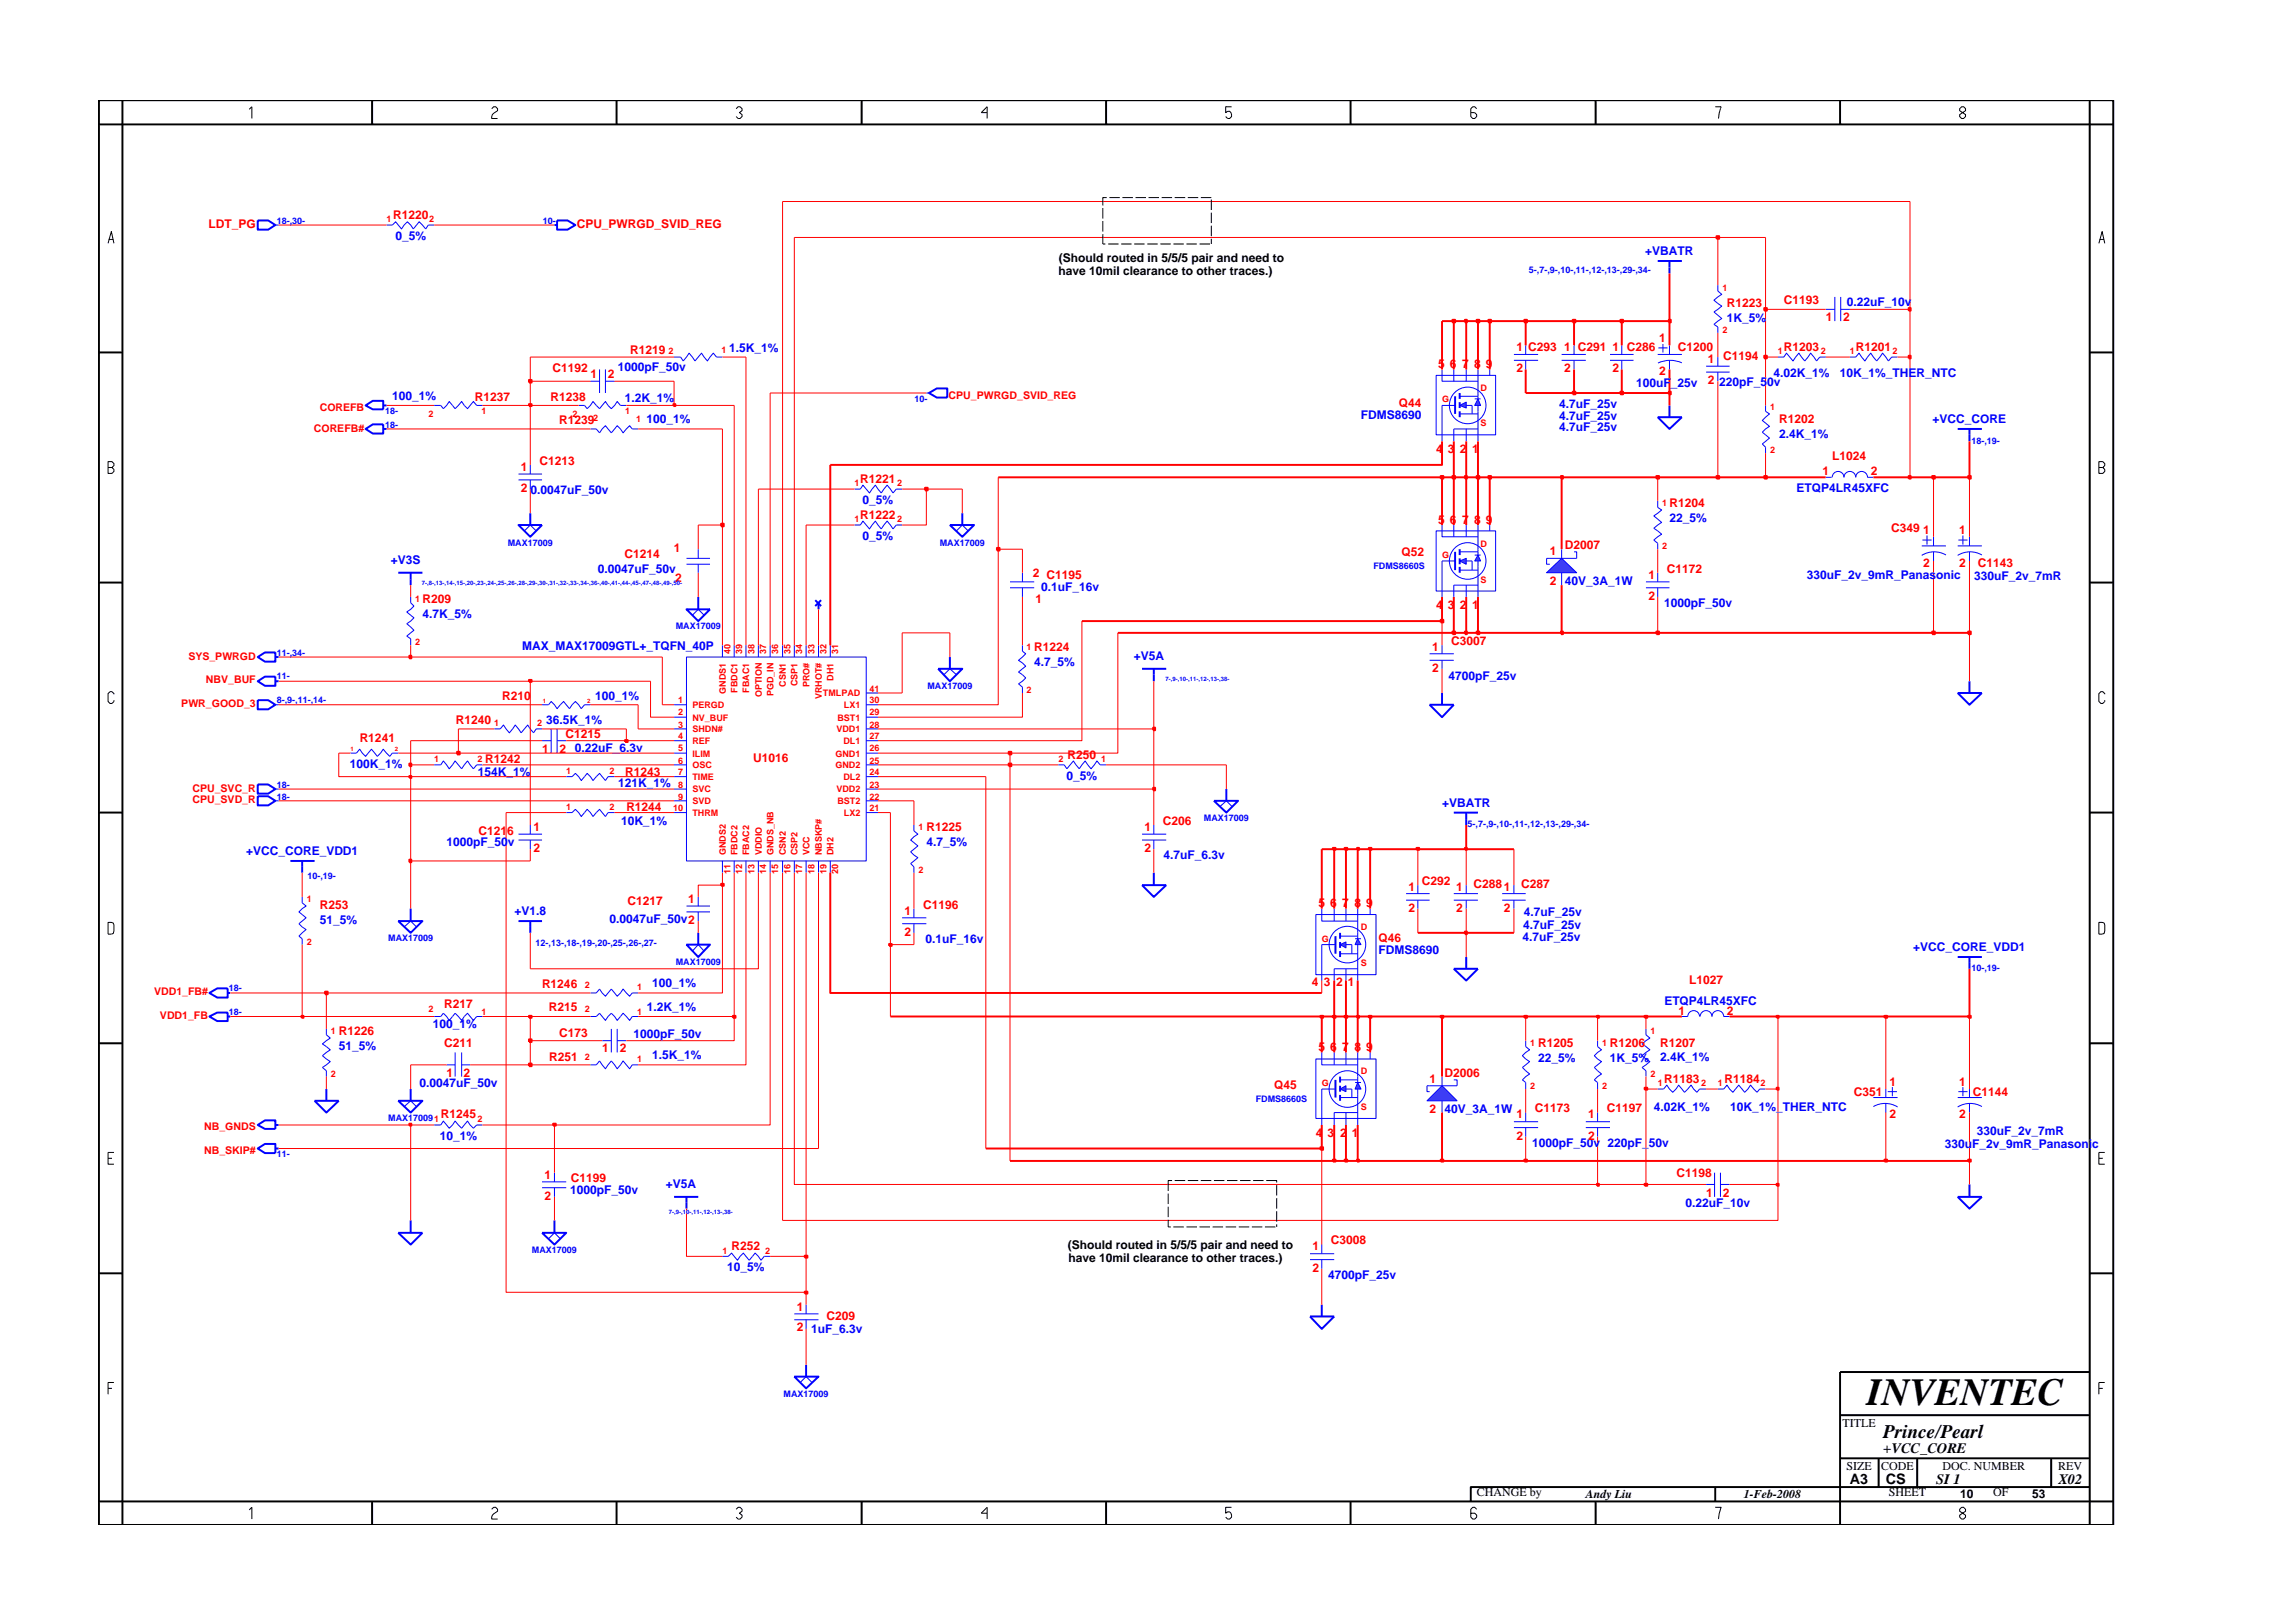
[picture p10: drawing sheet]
<svg xmlns="http://www.w3.org/2000/svg" width="297mm" height="210mm" viewBox="0 0 297 210" stroke-linecap="round" stroke-linejoin="round" font-family="sans-serif">
<defs><g id="words">
<text font-size="5" x="241.8" y="182">INVENTEC</text>
<text font-size="2.5" x="244" y="186.3">Prince/Pearl</text>
<g font-size="1.9">
<text x="244" y="188.2">+VCC_CORE</text>
<text x="239.6" y="192.2">A3</text>
<text x="244.3" y="192.3">CS</text>
<text x="250.8" y="192.2">SI 1</text>
<text x="266.6" y="192.2">X02</text>
</g>
<g font-size="1.6" fill="#f00">
<text x="27" y="29.6">LDT_PG</text>
<text x="50.9" y="28.4">R1220</text>
<text x="74.7" y="29.6">CPU_PWRGD_SVID_REG</text>
<text x="223.7" y="39.7">R1223</text>
<text x="231.1" y="39.4">C1193</text>
<text x="236.5" y="41.6">1</text>
<text x="238.8" y="41.6">2</text>
<text x="81.6" y="45.8">R1219</text>
<text x="186.3" y="47.6">5</text>
<text x="187.8" y="47.6">6</text>
<text x="189.4" y="47.6">7</text>
<text x="191" y="47.6">8</text>
<text x="192.5" y="47.6">9</text>
<text x="196.4" y="45.5">1 C293</text>
<text x="202.6" y="45.5">1 C291</text>
<text x="208.9" y="45.5">1 C286</text>
<text x="214.9" y="44.3">1</text>
<text x="217.4" y="45.5">C1200</text>
<text x="221.2" y="47">1</text>
<text x="223.2" y="46.7">C1194</text>
<text x="231.1" y="45.5">R1203</text>
<text x="240.4" y="45.5">R1201</text>
<text x="61.5" y="52">R1237</text>
<text x="71.3" y="51.9">R1238</text>
<text x="71.6" y="48.2">C1192</text>
<text x="76.5" y="49">1</text>
<text x="78.8" y="49">2</text>
<text x="181.2" y="52.8">Q44</text>
<text x="196.4" y="48.2">2</text>
<text x="202.6" y="48.2">2</text>
<text x="208.9" y="48.2">2</text>
<text x="214.9" y="48.6">2</text>
<text x="221.2" y="49.8">2</text>
<text x="72.4" y="54.9">R1239</text>
<text x="186" y="58.7">4</text>
<text x="187.6" y="58.7">3</text>
<text x="189.1" y="58.7">2</text>
<text x="190.7" y="58.7">1</text>
<text x="230.5" y="54.8">R1202</text>
<text x="237.3" y="59.5">L1024</text>
<text x="67.5" y="61.1">1</text>
<text x="67.5" y="63.8">2</text>
<text x="69.9" y="60.3">C1213</text>
<text x="111.4" y="62.6">R1221</text>
<text x="216.3" y="65.7">R1204</text>
<text x="236.1" y="61.6">1</text>
<text x="242.3" y="61.6">2</text>
<text x="87.3" y="71.5">1</text>
<text x="111.4" y="67.3">R1222</text>
<text x="181.6" y="72">Q52</text>
<text x="186.3" y="67.8">5</text>
<text x="187.8" y="67.8">6</text>
<text x="189.4" y="67.8">7</text>
<text x="191" y="67.8">8</text>
<text x="192.5" y="67.8">9</text>
<text x="200.8" y="71.9">1</text>
<text x="202.7" y="71.1">D2007</text>
<text x="245" y="68.9">C349</text>
<text x="249.1" y="69.2">1</text>
<text x="253.8" y="69.2">1</text>
<text x="80.9" y="72.3">C1214</text>
<text x="87.5" y="75.4">2</text>
<text x="133.8" y="74.7">2 C1195</text>
<text x="200.8" y="75.8">2</text>
<text x="213.5" y="75">1</text>
<text x="213.5" y="77.7">2</text>
<text x="215.9" y="74.3">C1172</text>
<text x="249.1" y="73.4">2</text>
<text x="253.8" y="73.4">2</text>
<text x="256.2" y="73.4">C1143</text>
<text x="54.7" y="78.1">R209</text>
<text x="134.1" y="78.2">1</text>
<text x="186" y="78.9">4</text>
<text x="187.6" y="78.9">3</text>
<text x="188" y="83.6">C3007</text>
<text x="189.1" y="78.9">2</text>
<text x="190.7" y="78.9">1</text>
<text x="134" y="84.4">R1224</text>
<text x="185.5" y="84.4">1</text>
<text x="185.5" y="87">2</text>
<text x="59" y="93.8">R1240</text>
<text x="65.1" y="90.7">R210</text>
<text x="73.3" y="95.6">C1215</text>
<text x="46.6" y="96.1">R1241</text>
<text x="62.8" y="98.8">R1242</text>
<text x="70.2" y="97.6">1</text>
<text x="72.5" y="97.6">2</text>
<text x="81" y="100.5">R1243</text>
<text x="97.6" y="98.7">U1016</text>
<text x="138.3" y="98.3">R250</text>
<text x="69.1" y="107.6">1</text>
<text x="81.1" y="105">R1244</text>
<text x="120" y="107.6">R1225</text>
<text x="148.3" y="107.6">1</text>
<text x="150.7" y="106.9">C206</text>
<text x="62" y="108.1">C1216</text>
<text x="69.1" y="110.3">2</text>
<text x="148.3" y="110.3">2</text>
<text x="41.4" y="117.7">R253</text>
<text x="81.3" y="117.3">C1217</text>
<text x="89.2" y="117">1</text>
<text x="117.2" y="118.5">1</text>
<text x="119.6" y="117.8">C1196</text>
<text x="170.8" y="117.5">5</text>
<text x="172.3" y="117.5">6</text>
<text x="173.8" y="117.5">7</text>
<text x="175.5" y="117.5">8</text>
<text x="177" y="117.5">9</text>
<text x="182.5" y="115.4">1</text>
<text x="182.5" y="118.1">2</text>
<text x="184.2" y="114.7">C292</text>
<text x="188.6" y="115.4">1</text>
<text x="188.6" y="118.1">2</text>
<text x="190.9" y="115.1">C2881</text>
<text x="194.8" y="118.1">2</text>
<text x="197" y="115.1">C287</text>
<text x="117.2" y="121.2">2</text>
<text x="178.6" y="122">Q46</text>
<text x="57.5" y="130.6">R217</text>
<text x="70.2" y="127.9">R1246</text>
<text x="71.1" y="131">R215</text>
<text x="170" y="127.7">4</text>
<text x="171.5" y="127.7">3</text>
<text x="173.1" y="127.7">2</text>
<text x="174.6" y="127.7">1</text>
<text x="217.5" y="131.5">1</text>
<text x="218.8" y="127.5">L1027</text>
<text x="223.7" y="131.5">2</text>
<text x="43.9" y="134.1">R1226</text>
<text x="57.5" y="135.6">C211</text>
<text x="71.2" y="137.4">R251</text>
<text x="72.4" y="134.3">C173</text>
<text x="78" y="136.3">1</text>
<text x="80.3" y="136.3">2</text>
<text x="170.8" y="136.2">5</text>
<text x="172.3" y="136.2">6</text>
<text x="173.8" y="136.2">7</text>
<text x="175.5" y="136.2">8</text>
<text x="177" y="136.2">9</text>
<text x="199.2" y="135.6">R1205</text>
<text x="208.6" y="135.6">R1206</text>
<text x="215.1" y="135.6">R1207</text>
<text x="57.9" y="139.5">1</text>
<text x="60" y="139.5">2</text>
<text x="165" y="141.1">Q45</text>
<text x="185.2" y="140.2">1</text>
<text x="187.1" y="139.5">D2006</text>
<text x="215.6" y="140.2">R1183</text>
<text x="223.4" y="140.2">R1184</text>
<text x="240.2" y="142">C351</text>
<text x="244.8" y="140.7">1</text>
<text x="253.8" y="140.7">1</text>
<text x="255.6" y="142">C1144</text>
<text x="57.1" y="144.9">R1245</text>
<text x="170.5" y="147.3">4</text>
<text x="172" y="147.3">3</text>
<text x="173.6" y="147.3">2</text>
<text x="175.1" y="147.3">1</text>
<text x="185.2" y="144.1">2</text>
<text x="196.4" y="144.9">1</text>
<text x="196.4" y="147.7">2</text>
<text x="198.8" y="144.1">C1173</text>
<text x="205.8" y="144.9">1</text>
<text x="205.8" y="147.7">2</text>
<text x="208.1" y="144.1">C1197</text>
<text x="244.8" y="144.9">2</text>
<text x="253.8" y="144.9">2</text>
<text x="70.5" y="152.7">1</text>
<text x="70.5" y="155.5">2</text>
<text x="73.9" y="153.2">C1199</text>
<text x="217.2" y="152.5">C1198</text>
<text x="221" y="155.1">1</text>
<text x="223.2" y="155.1">2</text>
<text x="94.8" y="162">R252</text>
<text x="170" y="162">1</text>
<text x="172.4" y="161.2">C3008</text>
<text x="170" y="164.8">2</text>
<text x="103.2" y="169.8">1</text>
<text x="103.2" y="172.5">2</text>
<text x="107" y="171">C209</text>
</g>
<g font-size="1.6" fill="#00f">
<text x="51.2" y="31.1">0_5%</text>
<text x="213.1" y="33">+VBATR</text>
<text x="223.7" y="41.7">1K_5%</text>
<text x="239.3" y="39.7">0.22uF_10v</text>
<text x="94.5" y="45.7">1.5K_1%</text>
<text x="50.8" y="51.8">100_1%</text>
<text x="80" y="48.1">1000pF_50v</text>
<text x="80.9" y="52">1.2K_1%</text>
<text x="202" y="52.9">4.7uF_25v</text>
<text x="211.9" y="50.2">100uF_25v</text>
<text x="222.7" y="50">220pF_50v</text>
<text x="229.7" y="48.9">4.02K_1%</text>
<text x="238.3" y="48.9">10K_1%_THER_NTC</text>
<text x="83.8" y="54.8">100_1%</text>
<text x="176.3" y="54.3">FDMS8690</text>
<text x="202" y="54.4">4.7uF_25v</text>
<text x="202" y="55.8">4.7uF_25v</text>
<text x="230.5" y="56.8">2.4K_1%</text>
<text x="250.4" y="54.8">+VCC_CORE</text>
<text x="68.7" y="64">0.0047uF_50v</text>
<text x="111.7" y="65.3">0_5%</text>
<text x="232.7" y="63.8">ETQP4LR45XFC</text>
<text x="111.7" y="70">0_5%</text>
<text x="216.3" y="67.7">22_5%</text>
<text x="50.6" y="73.1">+V3S</text>
<text x="77.4" y="74.3">0.0047uF_50v</text>
<text x="134.9" y="76.6">0.1uF_16v</text>
<text x="202.7" y="75.8">40V_3A_1W</text>
<text x="234.1" y="75">330uF_2v_9mR_Panasonic</text>
<text x="255.7" y="75.1">330uF_2v_7mR</text>
<text x="54.7" y="80">4.7K_5%</text>
<text x="215.6" y="78.7">1000pF_50v</text>
<text x="67.7" y="84.2">MAX_MAX17009GTL+_TQFN_40P</text>
<text x="134" y="86.3">4.7_5%</text>
<text x="146.9" y="85.4">+V5A</text>
<text x="187.6" y="88.1">4700pF_25v</text>
<text x="70.7" y="93.8">36.5K_1%</text>
<text x="77.1" y="90.7">100_1%</text>
<text x="45.3" y="99.5">100K_1%</text>
<text x="61.9" y="100.5">154K_1%</text>
<text x="74.4" y="97.5">0.22uF_6.3v</text>
<text x="80.1" y="102">121K_1%</text>
<text x="138.2" y="101">0_5%</text>
<text x="80.4" y="106.9">10K_1%</text>
<text x="186.8" y="104.5">+VBATR</text>
<text x="31.9" y="110.8">+VCC_CORE_VDD1</text>
<text x="57.9" y="109.6">1000pF_50v</text>
<text x="120" y="109.6">4.7_5%</text>
<text x="150.7" y="111.3">4.7uF_6.3v</text>
<text x="41.4" y="119.7">51_5%</text>
<text x="66.6" y="118.5">+V1.8</text>
<text x="79" y="119.6">0.0047uF_50v2</text>
<text x="197.4" y="118.6">4.7uF_25v</text>
<text x="119.9" y="122.2">0.1uF_16v</text>
<text x="178.6" y="123.6">FDMS8690</text>
<text x="197.2" y="121.9">4.7uF_25v</text>
<text x="197.3" y="120.3">4.7uF_25v</text>
<text x="247.9" y="123.2">+VCC_CORE_VDD1</text>
<text x="83.8" y="131">1.2K_1%</text>
<text x="84.5" y="127.9">100_1%</text>
<text x="215.6" y="130.2">ETQP4LR45XFC</text>
<text x="43.9" y="136">51_5%</text>
<text x="56.1" y="133.2">100_1%</text>
<text x="82.1" y="134.5">1000pF_50v</text>
<text x="84.5" y="137.2">1.5K_1%</text>
<text x="199.2" y="137.5">22_5%</text>
<text x="208.6" y="137.5">1K_5%</text>
<text x="215.1" y="137.4">2.4K_1%</text>
<text x="54.3" y="140.8">0.0047uF_50v</text>
<text x="214.2" y="143.9">4.02K_1%</text>
<text x="224.1" y="143.9">10K_1%_THER_NTC</text>
<text x="57" y="147.7">10_1%</text>
<text x="187.1" y="144.1">40V_3A_1W</text>
<text x="198.5" y="148.6">1000pF_50v</text>
<text x="208.2" y="148.6">220pF_50v</text>
<text x="251.9" y="148.7">330uF_2v_9mR_Panasonic</text>
<text x="256.1" y="147">330uF_2v_7mR</text>
<text x="73.9" y="154.7">1000pF_50v</text>
<text x="86.3" y="153.9">+V5A</text>
<text x="218.3" y="156.4">0.22uF_10v</text>
<text x="94.2" y="164.7">10_5%</text>
<text x="172.1" y="165.7">4700pF_25v</text>
<text x="105.1" y="172.6">1uF_6.3v</text>
</g>
<g font-size="1.6">
<text x="137.1" y="35.7">have 10mil clearance to other traces.)</text>
<text x="137.2" y="34">(Should routed in 5/5/5 pair and need to</text>
<text x="138.3" y="161.8">(Should routed in 5/5/5 pair and need to</text>
<text x="138.4" y="163.5">have 10mil clearance to other traces.)</text>
<text x="238.7" y="184.8">TITLE</text>
<text x="239.2" y="190.4">SIZE</text>
<text x="243.7" y="190.4">CODE</text>
<text x="251.6" y="190.4">DOC. NUMBER</text>
<text x="266.6" y="190.4">REV</text>
<text x="191.3" y="193.9">CHANGE by</text>
<text x="205.4" y="194.1">Andy Liu</text>
<text x="225.9" y="194.1">1-Feb-2008</text>
<text x="244.7" y="193.9">SHEET</text>
<text x="253.9" y="194.1">10</text>
<text x="258.2" y="193.9">OF</text>
<text x="263.3" y="194.1">53</text>
</g>
<g font-size="1.4" fill="#f00">
<text x="41.4" y="53.2">COREFB</text>
<text x="122.9" y="51.7">CPU_PWRGD_SVID_REG</text>
<text x="40.7" y="55.9">COREFB#</text>
<text x="24.4" y="85.5">SYS_PWRGD</text>
<text x="26.7" y="88.5">NBV_BUF</text>
<text x="23.5" y="91.6">PWR_GOOD_3</text>
<text x="24.9" y="102.6">CPU_SVC_R</text>
<text x="24.9" y="104.1">CPU_SVD_R</text>
<text x="20" y="128.9">VDD1_FB#</text>
<text x="20.7" y="132">VDD1_FB</text>
<text x="26.4" y="149.6">NB_SKIP#</text>
<text x="26.5" y="146.4">NB_GNDS</text>
</g>
<g font-size="1.2" fill="#00f">
<text x="35.8" y="29">18-,30-</text>
<text x="70.3" y="29">10-</text>
<text x="198.1" y="35.4">5-,7-,9-,10-,11-,12-,13-,29-,34-</text>
<text x="49.9" y="53.6">18-</text>
<text x="118.5" y="52">10-</text>
<text x="49.9" y="55.4">18-</text>
<text x="255.4" y="57.5">18-,19-</text>
<text x="65.8" y="70.7">MAX17009</text>
<text x="121.7" y="70.7">MAX17009</text>
<text x="177.9" y="73.7">FDMS8660S</text>
<text x="87.5" y="81.5">MAX17009</text>
<text x="35.8" y="88">11-</text>
<text x="35.8" y="84.9">11-,34-</text>
<text x="120.1" y="89.3">MAX17009</text>
<text x="35.8" y="91.1">8-,9-,11-,14-</text>
<text x="35.8" y="102.1">18-</text>
<text x="35.8" y="103.6">18-</text>
<text x="155.9" y="106.4">MAX17009</text>
<text x="190.1" y="107.2">5-,7-,9-,10-,11-,12-,13-,29-,34-</text>
<text x="39.8" y="113.9">10-,19-</text>
<text x="50.3" y="121.9">MAX17009</text>
<text x="69.4" y="122.6">12-,13-,18-,19-,20-,25-,26-,27-</text>
<text x="87.5" y="125">MAX17009</text>
<text x="255.4" y="125.8">10-,19-</text>
<text x="29.7" y="131.5">18-</text>
<text x="29.7" y="128.4">18-</text>
<text x="162.7" y="142.8">FDMS8660S</text>
<text x="35.8" y="149.9">11-</text>
<text x="50.3" y="145.3">MAX170091</text>
<text x="68.9" y="162.3">MAX17009</text>
<text x="101.5" y="181">MAX17009</text>
</g>
<g font-size="1.2" fill="#f00">
<text x="50.1" y="28.8">1</text>
<text x="55.6" y="28.8">2</text>
<text x="223.1" y="37.7">1</text>
<text x="86.6" y="45.9">2</text>
<text x="93.4" y="45.7">1</text>
<text x="223.1" y="43.1">2</text>
<text x="230.3" y="45.9">1</text>
<text x="235.9" y="45.9">2</text>
<text x="239.6" y="45.9">1</text>
<text x="245.2" y="45.9">2</text>
<text x="55.5" y="54">2</text>
<text x="62.4" y="53.7">1</text>
<text x="74.1" y="54">2</text>
<text x="81" y="53.7">1</text>
<text x="186.8" y="52.1">G</text>
<text x="191.8" y="50.6">D</text>
<text x="229.3" y="53.1">1</text>
<text x="76.8" y="54.5">2</text>
<text x="82.4" y="54.7">1</text>
<text x="191.8" y="55.2">S</text>
<text x="229.3" y="58.7">2</text>
<text x="110.7" y="62.9">1</text>
<text x="116.2" y="62.9">2</text>
<text x="215.3" y="65.6">1</text>
<text x="110.7" y="67.7">1</text>
<text x="116.2" y="67.7">2</text>
<text x="191.8" y="70.8">D</text>
<text x="215.3" y="71.1">2</text>
<text x="186.8" y="72.3">G</text>
<text x="191.8" y="75.5">S</text>
<text x="53.8" y="78">1</text>
<text x="53.8" y="83.6">2</text>
<text x="94" y="89.9" transform="rotate(-90 94 89.9)">GNDS1</text>
<text x="94.6" y="84.7" transform="rotate(-90 94.6 84.7)">40</text>
<text x="95.5" y="89.8" transform="rotate(-90 95.5 89.8)">FBDC1</text>
<text x="96.1" y="84.7" transform="rotate(-90 96.1 84.7)">39</text>
<text x="97.1" y="89.8" transform="rotate(-90 97.1 89.8)">FBAC1</text>
<text x="97.7" y="84.7" transform="rotate(-90 97.7 84.7)">38</text>
<text x="99.3" y="84.7" transform="rotate(-90 99.3 84.7)">37</text>
<text x="100.8" y="84.7" transform="rotate(-90 100.8 84.7)">36</text>
<text x="101.8" y="89" transform="rotate(-90 101.8 89)">CSN1</text>
<text x="102.4" y="84.7" transform="rotate(-90 102.4 84.7)">35</text>
<text x="103.3" y="88.9" transform="rotate(-90 103.3 88.9)">CSP1</text>
<text x="103.9" y="84.7" transform="rotate(-90 103.9 84.7)">34</text>
<text x="104.9" y="89.1" transform="rotate(-90 104.9 89.1)">PRO#</text>
<text x="105.5" y="84.7" transform="rotate(-90 105.5 84.7)">33</text>
<text x="107.1" y="84.7" transform="rotate(-90 107.1 84.7)">32</text>
<text x="108" y="88.2" transform="rotate(-90 108 88.2)">DH1</text>
<text x="108.6" y="84.7" transform="rotate(-90 108.6 84.7)">31</text>
<text x="112.6" y="89.6">41</text>
<text x="133" y="84.2">1</text>
<text x="133" y="89.8">2</text>
<text x="64" y="94">1</text>
<text x="69.6" y="94">2</text>
<text x="87.9" y="95.8">4</text>
<text x="87.9" y="94.3">3</text>
<text x="87.9" y="91.1">1</text>
<text x="87.9" y="92.7">2</text>
<text x="89.7" y="94.9">SHDN#</text>
<text x="89.7" y="91.7">PERGD</text>
<text x="89.7" y="93.3">NV_BUF</text>
<text x="98.7" y="90.3" transform="rotate(-90 98.7 90.3)">OPTION</text>
<text x="100.2" y="90.2" transform="rotate(-90 100.2 90.2)">PGD_IN</text>
<text x="106.5" y="90.6" transform="rotate(-90 106.5 90.6)">VRHOT#</text>
<text x="106.6" y="90.2">TMLPAD</text>
<text x="108.3" y="94.9">VDD1</text>
<text x="108.5" y="93.3">BST1</text>
<text x="109.3" y="91.7">LX1</text>
<text x="112.6" y="91.1">30</text>
<text x="112.6" y="94.3">28</text>
<text x="112.6" y="92.7">29</text>
<text x="112.6" y="95.8">27</text>
<text x="56.2" y="98.7">1</text>
<text x="61.9" y="98.7">2</text>
<text x="73.3" y="100.3">1</text>
<text x="79" y="100.3">2</text>
<text x="87.9" y="100.4">7</text>
<text x="87.9" y="98.9">6</text>
<text x="87.9" y="97.3">5</text>
<text x="89.7" y="96.4">REF</text>
<text x="89.7" y="101.1">TIME</text>
<text x="89.7" y="99.5">OSC</text>
<text x="89.7" y="98">ILIM</text>
<text x="108.2" y="98">GND1</text>
<text x="108.2" y="99.5">GND2</text>
<text x="109.2" y="96.4">DL1</text>
<text x="109.2" y="101.1">DL2</text>
<text x="112.6" y="97.3">26</text>
<text x="112.6" y="98.9">25</text>
<text x="112.6" y="100.4">24</text>
<text x="137.1" y="98.7">2</text>
<text x="142.6" y="98.7">1</text>
<text x="73.3" y="104.9">1</text>
<text x="79" y="104.9">2</text>
<text x="87.2" y="105.1">10</text>
<text x="87.9" y="102.1">8</text>
<text x="87.9" y="103.6">9</text>
<text x="89.7" y="102.7">SVC</text>
<text x="89.7" y="104.2">SVD</text>
<text x="89.7" y="105.7">THRM</text>
<text x="108.3" y="102.7">VDD2</text>
<text x="108.5" y="104.2">BST2</text>
<text x="109.3" y="105.7">LX2</text>
<text x="112.6" y="105.1">21</text>
<text x="112.6" y="102.1">23</text>
<text x="112.6" y="103.6">22</text>
<text x="119" y="107.6">1</text>
<text x="94" y="110.8" transform="rotate(-90 94 110.8)">GNDS2</text>
<text x="94.6" y="113.2" transform="rotate(-90 94.6 113.2)">11</text>
<text x="95.5" y="110.8" transform="rotate(-90 95.5 110.8)">FBDC2</text>
<text x="96.1" y="113.2" transform="rotate(-90 96.1 113.2)">12</text>
<text x="97.1" y="110.8" transform="rotate(-90 97.1 110.8)">FBAC2</text>
<text x="97.7" y="113.2" transform="rotate(-90 97.7 113.2)">13</text>
<text x="98.7" y="110.8" transform="rotate(-90 98.7 110.8)">VDDIO</text>
<text x="99.3" y="113.2" transform="rotate(-90 99.3 113.2)">14</text>
<text x="100.2" y="110.8" transform="rotate(-90 100.2 110.8)">GNDS_NB</text>
<text x="100.8" y="113.2" transform="rotate(-90 100.8 113.2)">15</text>
<text x="101.8" y="110.8" transform="rotate(-90 101.8 110.8)">CSN2</text>
<text x="102.4" y="113.2" transform="rotate(-90 102.4 113.2)">16</text>
<text x="103.3" y="110.8" transform="rotate(-90 103.3 110.8)">CSP2</text>
<text x="103.9" y="113.2" transform="rotate(-90 103.9 113.2)">17</text>
<text x="104.9" y="110.8" transform="rotate(-90 104.9 110.8)">VCC</text>
<text x="105.5" y="113.2" transform="rotate(-90 105.5 113.2)">18</text>
<text x="106.5" y="110.8" transform="rotate(-90 106.5 110.8)">NBSKP#</text>
<text x="107.1" y="113.2" transform="rotate(-90 107.1 113.2)">19</text>
<text x="108" y="110.8" transform="rotate(-90 108 110.8)">DH2</text>
<text x="108.6" y="113.2" transform="rotate(-90 108.6 113.2)">20</text>
<text x="119" y="113.1">2</text>
<text x="39.7" y="116.9">1</text>
<text x="39.7" y="122.4">2</text>
<text x="171.2" y="122">G</text>
<text x="176.3" y="120.5">D</text>
<text x="176.3" y="125.2">S</text>
<text x="55.5" y="131.1">2</text>
<text x="62.4" y="131.4">1</text>
<text x="75.7" y="128">2</text>
<text x="75.7" y="131.1">2</text>
<text x="82.5" y="128.3">1</text>
<text x="82.5" y="131.4">1</text>
<text x="42.9" y="134">1</text>
<text x="75.7" y="137.3">2</text>
<text x="82.5" y="137.6">1</text>
<text x="198.2" y="135.5">1</text>
<text x="207.5" y="135.5">1</text>
<text x="213.8" y="134">1</text>
<text x="42.9" y="139.5">2</text>
<text x="171.2" y="140.7">G</text>
<text x="176.3" y="139.2">D</text>
<text x="176.3" y="143.8">S</text>
<text x="198.2" y="141.1">2</text>
<text x="207.5" y="141.1">2</text>
<text x="213.8" y="139.5">2</text>
<text x="214.7" y="140.7">1</text>
<text x="220.4" y="140.7">2</text>
<text x="222.5" y="140.7">1</text>
<text x="228.1" y="140.7">2</text>
<text x="61.9" y="145.3">2</text>
<text x="93.6" y="162.4">1</text>
<text x="99.1" y="162.4">2</text>
</g>
<g font-size=".8" fill="#00f">
<text x="54.6" y="75.8">7-,8-,13-,14-,15-,20-,23-,24-,25-,26-,28-,29-,30-,31-,32-,33-,34-,36-,40-,41-,44-,45-,47-,48-,49-,50-</text>
<text x="151" y="88.3">7-,9-,10-,11-,12-,13-,38-</text>
<text x="86.6" y="157.3">7-,9-,10-,11-,12-,13-,38-</text>
</g>
<g font-size=".8" fill="#f00">
<text x="70.3" y="91.1">1</text>
<text x="76.1" y="91.1">2</text>
<text x="45.4" y="97.3">1</text>
<text x="51.2" y="97.3">2</text>
</g>
</g></defs>
<path d="M222.5 36.9v.8l.5 .4-1 .8 1 .8-1 .7 1 .9-1 .7 .5 .4v.7M88.9 72.3h3.1M88.9 73.1h3.1M90.5 71.1v1.2M90.5 73.1v1.1M89.7 123.2l.8-.8 .7 .8M171.2 122.4h1.8M56.2 145.7h.9l.3-.5 .8 1 .8-1 .8 1 .8-1 .7 1 .5-.5h.7M196.1 145.3h3.1M196.1 146.1h3.1M197.6 144.1v1.2M197.6 146.1v1.2" fill="none" stroke="#00f" stroke-width=".13"/>
<path d="M147.9 114.7h3.2l-1.6 1.5zM149.5 113.1v1.6M88.9 122.4h3.1l-1.5 1.6zM90.5 120.8v1.6M173 121.3v2.3M33.4 145.7l.9-.6h1.4v1.1h-1.4zM35.7 145.7h.4M51.6 159.7h3.1l-1.5 1.5zM53.2 158.1v1.6" fill="none" stroke="#00f" stroke-width=".25"/>
<path d="M175.9 121.6l.4 .8h-.8z" fill="#3c3cc8"/>
<path d="M175.5 121.6h.8M175.9 121.6l.4 .8h-.8z" fill="none" stroke="#00f" stroke-width=".13"/>
<path d="M173.6 122.4l.8-.4v.8z" fill="#3c3cc8"/>
<g fill="none" stroke="#00f" stroke-width=".13">
<path d="M35.7 29.2h.4M56.2 52.5h.9l.3 .4 .8-.9 .8 .9 .8-.9 .8 .9 .7-.9 .5 .5h.7M186.8 52.5h1.7M67.2 61.4h3M67.2 62.2h3M68.7 60.2v1.2M68.7 62.2v1.2M110.7 63.4h.7l.4-.5 .8 1 .8-1 .8 1 .7-1 .8 1 .4-.5h.8M122.3 87.4l.7-.8 .9 .8M132.4 83.6v.8l.5 .3-1 .8 1 .8-1 .8 1 .7-1 .8 .5 .4v.8M35.7 102.2h.4M67.2 108.1h3"/>
<path d="M67.2 108.8h3M68.7 106.9v1.2M68.7 108.8v1.2M170.5 118.5h7.8v7.8h-7.8zM171.2 117.7v1.6h4.7M172.8 117.7v1.6M174.4 117.7v1.6M175.9 117.7v3.9M177.5 117.7v.8M171.2 122.4v4.6M173.6 122.4l.8-.4v.8zM173.6 123.6h2.3"/>
<path d="M173.6 121.3h2.3M174.4 122.4h.7v1.2M174.4 125.5v1.5M175.9 122.4v4.6M175.9 125.5h-3.1v1.5M71.1 160.5l.7-.8 .8 .8M169.7 162.4h3.1M169.7 163.2h3.1M171.2 161.2v1.2M171.2 163.2v1.2"/>
<circle cx="174.5" cy="122.4" r="2.37"/>
</g>
<path d="M33.4 28.6h1.3l1 .6-1 .5h-1.3zM188.5 51.3v2.3M121.5 86.6h3.2l-1.7 1.7zM123 85.1v1.5M185.2 91.3h3.1l-1.5 1.6zM186.8 89.8v1.5M33.4 101.6h1.3l1 .6-1 .6h-1.3zM173.6 120.8v.8M173.6 122v.8M173.6 123.2v.8M70.2 159.7h3.1l-1.5 1.5zM71.8 158.1v1.6" fill="none" stroke="#00f" stroke-width=".25"/>
<path d="M191.5 51.7l.3 .8h-.8z" fill="#3c3cc8"/>
<path d="M191 51.7h.8M191.5 51.7l.3 .8h-.8z" fill="none" stroke="#00f" stroke-width=".13"/>
<path d="M189.1 52.5l.8-.4v.8z" fill="#3c3cc8"/>
<g fill="none" stroke="#00f" stroke-width=".13">
<path d="M186 48.6h7.7v7.7h-7.7zM186.8 52.5v4.7M186.8 47.9v1.5h4.7M188.3 47.9v1.5M189.1 52.5l.8-.4v.8zM189.1 53.6h2.4M189.1 51.3h2.4M189.9 52.5h.8v1.1M189.9 47.9v1.5M189.9 55.6v1.6M191.5 52.5v4.7M191.5 47.9v3.8"/>
<path d="M191.5 55.6h-3.2v1.6M193 47.9v.7M202.3 46.7h3.1M202.3 45.9h3.1M203.9 44.7v1.2M203.9 46.7v1.2M171.2 141.1h1.8"/>
<circle cx="190.1" cy="52.5" r="2.37"/>
</g>
<path d="M189.1 50.9v.8M189.1 52.1v.8M189.1 53.3v.7M173 139.9v2.3" fill="none" stroke="#00f" stroke-width=".25"/>
<path d="M175.9 140.2l.4 .9h-.8z" fill="#3c3cc8"/>
<path d="M175.5 140.2h.8M175.9 140.2l.4 .9h-.8z" fill="none" stroke="#00f" stroke-width=".13"/>
<path d="M173.6 141.1l.8-.4v.7z" fill="#3c3cc8"/>
<g fill="none" stroke="#00f" stroke-width=".13">
<path d="M237.7 38.5v3.1M238.4 38.5v3.1M75 52.5h.7l.4 .4 .7-.9 .9 .9 .7-.9 .8 .9 .8-.9 .4 .5h.7M236.5 40.1h1.2M238.4 40.1h1.2M186.8 72.7h1.7M236.5 61.8h.8M237.3 61.8a.76 .76 0 0 1 .8-.7 .76 .76 0 0 1 .8 .7 .76 .76 0 0 1 .7-.7 .76 .76 0 0 1 .8 .7 .76 .76 0 0 1 .8-.7 .76 .76 0 0 1 .7 .7h.8M56.2 99.1h.9l.3-.5 .8 1 .8-1 .8 1 .8-1 .7 1 .5-.5h.7M158 104.5l.9-.8 .7 .8M42.3 133.3v.8l.5 .4-1 .7 1 .8-1 .8 1 .7-1 .8 .5 .4v.8M170.5 137.2h7.8v7.7h-7.8z"/>
<path d="M171.2 136.3v1.7h4.7M172.8 136.3v1.7M173.6 139.9h2.3M174.4 136.3v1.7M175.9 136.3v3.9M177.5 136.3v.9M70.2 153.9h3.1M70.2 153.1h3.1M71.8 151.9v1.2M71.8 153.9v1.2M171.2 141.1v4.6M173.6 141.1l.8-.4v.7z"/>
<path d="M173.6 142.2h2.3M174.4 141.1h.7v1.1M174.4 144.1v1.6M175.9 141.1v4.6M175.9 144.1h-3.1v1.6"/>
<circle cx="174.5" cy="141.1" r="2.37"/>
</g>
<path d="M188.5 71.5v2.4M33.4 85.1l.9-.6h1.4v1.2h-1.4zM35.7 85.1h.4M157.3 103.7h3.1l-1.5 1.6zM158.9 102.2v1.5M173.6 139.5v.7M33.4 148.8l.9-.6h1.4v1.2h-1.4zM35.7 148.8h.4M40.8 142.6h3.1l-1.6 1.5zM42.3 141.1v1.5M173.6 140.7v.7M173.6 141.8v.8" fill="none" stroke="#00f" stroke-width=".25"/>
<path d="M191.5 71.9l.3 .8h-.8z" fill="#3c3cc8"/>
<path d="M191 71.9h.8M191.5 71.9l.3 .8h-.8z" fill="none" stroke="#00f" stroke-width=".13"/>
<path d="M189.1 72.7l.8-.4v.8z" fill="#3c3cc8"/>
<g fill="none" stroke="#00f" stroke-width=".13">
<path d="M186 68.8h7.7v7.8h-7.7zM186.8 72.7v4.6M186.8 68v1.5h4.7M188.3 68v1.5M189.1 72.7l.8-.4v.8zM189.1 73.9h2.4M189.1 71.5h2.4M189.9 72.7h.8v1.2M189.9 68v1.5M189.9 75.8v1.5M191.5 72.7v4.6M191.5 68v3.9"/>
<path d="M191.5 75.8h-3.2v1.5M193 68v.8M188.3 116.6h3.2M188.3 115.8h3.2M189.9 114.7v1.1M189.9 116.6v1.1M186.8 139.5v1.2M184.9 140.7h3.9M186.8 142.6v1.5"/>
<circle cx="190.1" cy="72.7" r="2.37"/>
</g>
<path d="M189.1 71.1v.8M189.1 72.3v.8M189.1 73.4v.8" fill="none" stroke="#00f" stroke-width=".25"/>
<path d="M184.9 142.6l1.9-1.9 2 1.9z" fill="#3c3cc8"/>
<g fill="none" stroke="#00f" stroke-width=".13">
<path d="M53.2 77.3v.8l.4 .4-.9 .8 .9 .7-.9 .8 .9 .8-.9 .8 .5 .3v.9M123.9 68.8l.8-.8 .7 .8M200.3 72.3h3.9M202.3 71.1v1.2M202.3 74.2v1.6M45.4 97.6h.8l.4-.5 .8 .9 .7-.9 .8 .9 .7-.9 .9 .9 .3-.4h.8M70.2 96h1.2M71.4 94.4v3.2M72.2 96h1.1M72.2 94.4v3.2M39.1 116.2v.8l.6 .4-1 .7 1 .8-1 .8 1 .7-1 .9 .4 .3v.8M76.5 138h.7l.5-.6 .7 1.1 .8-1.1 .8 1.1 .7-1.1 .9 1.1 .3-.5h.8"/>
<path d="M76.5 128.6h.7l.5-.5 .7 1 .8-1 .8 1 .7-1 .9 1 .3-.5h.8M188.3 139.9h.5v.8M184.9 142.6l1.9-1.9 2 1.9zM184.9 140.7v.7h.3M205.4 145.3h3.2M205.4 146.1h3.2M207 144.1v1.2M207 146.1v1.2M93.6 162.8h.7l.5-.5 .7 1 .8-1 .8 1 .7-1 .8 1 .4-.5h.8"/>
</g>
<path d="M214.7 33.8h3.2M216.3 33.8v1.6M47.4 55.6l.9-.6h1.3v1.2h-1.3zM49.6 55.6h.5M214.7 54h3.2l-1.6 1.6zM216.3 52.5v1.5M123 68h3.2l-1.5 1.5zM124.7 66.5v1.5M169.7 170.5h3.1l-1.6 1.7zM171.2 169v1.5" fill="none" stroke="#00f" stroke-width=".25"/>
<path d="M200.3 74.2l2-1.9 1.9 1.9z" fill="#3c3cc8"/>
<g fill="none" stroke="#00f" stroke-width=".13">
<path d="M50.1 29.2h.7l.5-.5 .7 1 .8-1 .7 1 .8-1 .8 1 .4-.5h.7M76.5 55.6h.7l.5 .5 .7-1 .8 1 .8-1 .7 1 .9-1 .3 .5h.8M76.5 49.4h1.2M77.7 47.9v3M78.4 49.4h1.2M78.4 47.9v3M87.3 46.3h.9l.3 .5 .8-1.1 .7 1.1 .9-1.1 .7 1.1 .8-1.1 .4 .6h.8M120 50.9h.3M196.1 45.9h3.1M196.1 46.7h3.1M197.6 44.7v1.2M197.6 46.7v1.2"/>
<path d="M208.6 45.9h3M208.6 46.7h3M210.1 44.7v1.2M210.1 46.7v1.2M214.7 45.9h3.2M214.8 45.1h1.2M215.4 44.6v1.1M216.3 44.7v1.2M216.3 46.7v1.2M217.9 47a3.7 3.7 0 0 0-3.1 0M221 47.4h3.1M221 48.2h3.1"/>
<path d="M222.5 46.3v1.1M222.5 48.2v1.2M228.7 52.5v.8l.5 .3-.9 .9 .9 .7-.9 .8 .9 .8-.9 .7 .4 .4v.8M230.3 46.3h.8l.3-.6 .9 1.1 .7-1.1 .8 1.1 .8-1.1 .7 1.1 .4-.5h.8M239.6 46.3h.8l.4-.6 .8 1.1 .7-1.1 .8 1.1 .8-1.1 .7 1.1 .5-.5h.7M67.9 68.8l.8-.8 .8 .8M89.7 79.7l.8-.8 .7 .8M110.7 68h.7l.4-.5 .8 1 .8-1 .8 1 .7-1 .8 1 .4-.5h.8M130.8 76.1h3.2M130.8 75.4h3.2M132.4 74.2v1.2M132.4 76.1v1.2"/>
<path d="M200.3 72.3v.8h.5M200.3 74.2l2-1.9 1.9 1.9zM203.9 71.5h.3v.8M213.2 76.1h3.1M213.2 75.4h3.1M214.7 74.2v1.2M214.7 76.1v1.2M214.7 64.9v.8l.6 .4-1.1 .7 1.1 .9-1.1 .7 1.1 .8-1.1 .8 .5 .4v.7M248.9 70.7h3.2M249 70h1.2M249.6 69.4v1.2M250.5 69.5v1.2"/>
<path d="M250.5 71.5v1.2M252.1 71.9a3 3 0 0 0-3.2 .1M253.6 70.7h3.1M253.7 70h1.2M254.3 69.4v1.2M255.1 69.5v1.2M255.1 71.5v1.2M256.7 71.9a3 3 0 0 0-3.1 .1M35.7 91.3h.4M64 94.4h.8l.4-.5 .8 1 .7-1 .8 1 .9-1 .7 1 .4-.5h.7M70.2 91.3h.9l.3-.4 .8 .9 .8-.9 .8 .9 .7-.9 .8 .9 .4-.5h.8M87.3 94.4h1.6"/>
<path d="M87.3 91.3h1.6M87.3 97.6h1.6M87.3 99.1h1.6M87.3 92.9h1.6M87.3 96h1.6M88.9 85.1h23.3v26.4h-23.3zM93.6 83.6v1.5M95.1 83.6v1.5M96.6 83.6v1.5M98.2 83.6v1.5M99.8 83.6v1.5M101.4 83.6v1.5"/>
<path d="M102.9 83.6v1.5M104.4 83.6v1.5M106 83.6v1.5M107.6 83.6v1.5M112.2 94.4h1.5M112.2 91.3h1.5M112.2 97.6h1.5M112.2 89.8h1.5M112.2 99.1h1.5M112.2 92.9h1.5M112.2 96h1.5M137.1 99.1h.8l.3 .5 .9-1 .7 1 .8-1 .7 1 .8-1 .4 .5h.8"/>
<path d="M185.2 85.5h3.1M185.2 84.7h3.1M186.8 83.6v1.1M186.8 85.5v1.1M35.7 103.7h.4M73.3 105.3h.8l.4-.5 .8 1 .8-1 .7 1 .9-1 .7 1 .4-.5h.8M73.3 100.6h.8l.4-.4 .8 .9 .8-.9 .7 .9 .9-.9 .7 .9 .4-.5h.8M87.3 103.7h1.6M87.3 100.6h1.6M87.3 105.3h1.6M87.3 102.2h1.6M88.9 117.4h3.1"/>
<path d="M88.9 118.1h3.1M90.5 116.2v1.2M90.5 118.1v1.2M93.6 111.5v1.6M95.1 111.5v1.6M96.6 111.5v1.6M98.2 111.5v1.6M99.8 111.5v1.6M101.4 111.5v1.6M102.9 111.5v1.6M104.4 111.5v1.6M106 111.5v1.6"/>
<path d="M107.6 111.5v1.6M112.2 103.7h1.5M112.2 100.6h1.5M112.2 105.3h1.5M112.2 102.2h1.5M116.9 118.9h3.1M116.9 119.7h3.1M118.4 106.9v.7l.5 .5-.9 .7 .9 .8-.9 .7 .9 .8-.9 .8 .4 .4v.8M118.4 117.7v1.2M118.4 119.7v1.1M147.9 108.1h3.2M147.9 108.8h3.2"/>
<path d="M149.5 106.9v1.2M149.5 108.8v1.2M182.1 115.8h3.1M182.1 116.6h3.1M183.7 114.7v1.1M183.7 116.6v1.1M194.6 115.8h3M194.6 116.6h3M196.1 114.7v1.1M196.1 116.6v1.1M52.4 120.1l.8-.8 .8 .8M56.2 131.7h.9l.3-.4 .8 .9 .8-.9 .8 .9 .8-.9 .7 .9 .5-.5h.7"/>
<path d="M57.9 138h1.1M59 136.3v3.2M59.8 138h1.1M59.8 136.3v3.2M76.5 131.7h.7l.5-.4 .7 .9 .8-.9 .8 .9 .7-.9 .9 .9 .3-.5h.8M78 134.8h1.2M79.2 133.3v3M80 134.8h1.1M80 133.3v3M197.6 134.8v.8l.5 .4-.9 .8 .9 .7-.9 .8 .9 .8-.9 .8 .4 .3v.9M207 134.8v.8l.5 .4-1 .8 1 .7-1 .8 1 .8-1 .8 .5 .3v.9M213.2 133.3v.8l.5 .4-1 .7 1 .8-1 .8 1 .7-1 .8 .5 .4v.8"/>
<path d="M217.9 131.7h.7a.76 .76 0 0 1 .8-.8 .76 .76 0 0 1 .8 .8M220.2 131.7a.76 .76 0 0 1 .8-.8 .76 .76 0 0 1 .8 .8 .76 .76 0 0 1 .7-.8 .76 .76 0 0 1 .8 .8h.8M52.4 143.4l.8-.8 .8 .8M214.7 141.1h.8l.4-.5 .8 .9 .8-.9 .7 .9 .9-.9 .7 .9 .4-.4h.8M221 153.4h1.1M222.1 151.9v3.2M222.5 141.1h.8l.4-.5 .8 .9 .7-.9 .8 .9 .8-.9 .8 .9 .4-.4h.7M222.9 153.4h1.2M222.9 151.9v3.2M242.7 143.4a3 3 0 0 1 3.1 0M242.7 142.2h3.1M244.3 141.1v1.1"/>
<path d="M244.3 142.9v1.2M244.5 141.4h1.2M245.1 140.8v1.2M253.6 142.2h3.1M253.7 141.4h1.2M254.3 140.8v1.2M255.1 141.1v1.1M255.1 142.9v1.2M256.7 143.4a3 3 0 0 0-3.1 0M102.9 170.2h3.1M102.9 171h3.1M103.7 179.1l.7-.8 .8 .8"/>
<path d="M104.4 169v1.2M104.4 171v1.2"/>
</g>
<g fill="none" stroke="#00f" stroke-width=".25">
<path d="M71.8 29.2h.4M72.2 28.6h1.3l1 .6-1 .5h-1.3zM47.4 52.5l.9-.6h1.3v1.1h-1.3zM49.6 52.5h.5M120.3 50.9l1.1-.6h1.3v1.2h-1.3zM253.6 55.6h3.1M255.1 55.6v1.6M51.6 74.2h3.1M53.2 74.2v1.6M67.2 68h3l-1.5 1.5zM68.7 66.5v1.5M88.9 78.9h3.1l-1.5 1.6z"/>
<path d="M90.5 77.3v1.6M105.6 77.8l.8 .7M106 78.1v.8M106.4 77.8l-.8 .7M33.4 88.3l.9-.6h1.4v1.1h-1.4zM33.4 90.7h1.3l1 .6-1 .6h-1.3zM35.7 88.3h.4M147.9 86.6h3.2M149.5 86.6v1.7M253.6 89.8h3.1l-1.6 1.5zM255.1 88.3v1.5M33.4 103.2h1.3l1 .5-1 .6h-1.3z"/>
<path d="M37.6 111.5h3.2M39.1 111.5v1.6M51.6 119.3h3.1l-1.5 1.5zM53.2 117.7v1.6M67.2 119.3h3M68.7 119.3v1.5M188.3 105.3h3.2M189.9 105.3v1.6M27.1 128.6l1-.6h1.4v1.2h-1.4zM27.1 131.7l1-.5h1.4v1.1h-1.4zM29.5 128.6h.3M29.5 131.7h.3"/>
<path d="M188.3 125.5h3.2l-1.6 1.5zM189.9 124v1.5M253.6 124h3.1M255.1 124v1.5M51.6 142.6h3.1l-1.5 1.5zM53.2 141.1v1.5M87.3 155.1h3.2M88.9 155.1v1.5M253.6 155.1h3.1l-1.6 1.5zM255.1 153.4v1.7M102.9 178.3h3.1l-1.6 1.6zM104.4 176.8v1.5"/>
</g>
<path d="M65.6 105.3v62.1h38.8v1.6M104.4 172.2v4.6M171.2 164.4v4.6" fill="none" stroke="#f00" stroke-width=".13"/>
<path d="M104.3 167.3h.3v.3h-.3z" fill="#8e2323"/>
<path d="M104.3 167.3h.3v.3h-.3z" fill="none" stroke="#f00" stroke-width=".25"/>
<path d="M88.9 156.6v6.2h4.7M99.8 162.8h4.6v4.6" fill="none" stroke="#f00" stroke-width=".13"/>
<path d="M104.3 162.7h.3v.2h-.3z" fill="#8e2323"/>
<path d="M104.3 162.7h.3v.2h-.3z" fill="none" stroke="#f00" stroke-width=".25"/>
<path d="M101.4 113.1v45h128.9v-4.7M102.9 113.1v40.3h104.1M104.4 113.1v49.7M53.2 145.7v12.4M71.8 155.1v3M171.2 148.8v12.4" fill="none" stroke="#f00" stroke-width=".13"/>
<path d="M206.9 153.4h.2v.2h-.2z" fill="#8e2323"/>
<path d="M206.9 153.4h.2v.2h-.2z" fill="none" stroke="#f00" stroke-width=".25"/>
<path d="M207 147.3v6.1h6.2" fill="none" stroke="#f00" stroke-width=".13"/>
<path d="M213 153.4h.4v.2h-.4z" fill="#8e2323"/>
<path d="M213 153.4h.4v.2h-.4z" fill="none" stroke="#f00" stroke-width=".25"/>
<path d="M213.2 141.1v12.3h7.8M224.1 153.4h6.2" fill="none" stroke="#f00" stroke-width=".13"/>
<path d="M230.2 153.4h.2v.2h-.2z" fill="#8e2323"/>
<path d="M130.8 150.4h42M230.2 153.4h.2v.2h-.2z" fill="none" stroke="#f00" stroke-width=".25"/>
<path d="M130.8 99.1v51.3M71.8 145.7v6.2M230.3 141.1v12.3M255.1 150.4v3" fill="none" stroke="#f00" stroke-width=".13"/>
<path d="M172.7 150.2h.3v.3h-.3z" fill="#8e2323"/>
<path d="M172.7 150.2h.3v.3h-.3zM172.8 145.7v4.7h1.6" fill="none" stroke="#f00" stroke-width=".25"/>
<path d="M174.2 150.2h.3v.3h-.3z" fill="#8e2323"/>
<path d="M174.2 150.2h.3v.3h-.3zM174.4 145.7v4.7h1.5" fill="none" stroke="#f00" stroke-width=".25"/>
<path d="M175.8 150.2h.3v.3h-.3z" fill="#8e2323"/>
<path d="M175.8 150.2h.3v.3h-.3zM175.9 145.7v4.7h10.9" fill="none" stroke="#f00" stroke-width=".25"/>
<path d="M186.6 150.2h.4v.3h-.4z" fill="#8e2323"/>
<path d="M186.6 150.2h.4v.3h-.4zM186.8 144.1v6.3h10.8" fill="none" stroke="#f00" stroke-width=".25"/>
<path d="M197.5 150.2h.3v.3h-.3z" fill="#8e2323"/>
<path d="M197.5 150.2h.3v.3h-.3zM197.6 150.4h46.7" fill="none" stroke="#f00" stroke-width=".25"/>
<path d="M197.6 147.3v3.1" fill="none" stroke="#f00" stroke-width=".13"/>
<path d="M244.1 150.2h.4v.3h-.4z" fill="#8e2323"/>
<path d="M244.1 150.2h.4v.3h-.4zM244.3 150.4h10.8" fill="none" stroke="#f00" stroke-width=".25"/>
<path d="M244.3 144.1v6.3" fill="none" stroke="#f00" stroke-width=".13"/>
<path d="M255 150.2h.3v.3h-.3z" fill="#8e2323"/>
<path d="M127.7 148.8h43.5M255 150.2h.3v.3h-.3z" fill="none" stroke="#f00" stroke-width=".25"/>
<path d="M106 113.1v35.7h-69.9M127.7 100.6v48.2M255.1 144.1v6.3" fill="none" stroke="#f00" stroke-width=".13"/>
<path d="M171.1 148.6h.3v.4h-.3z" fill="#8e2323"/>
<path d="M171.1 148.6h.3v.4h-.3zM171.2 145.7v3.1" fill="none" stroke="#f00" stroke-width=".25"/>
<path d="M36.1 145.7h17.1" fill="none" stroke="#f00" stroke-width=".13"/>
<path d="M53 145.6h.3v.2h-.3z" fill="#8e2323"/>
<path d="M53 145.6h.3v.2h-.3z" fill="none" stroke="#f00" stroke-width=".25"/>
<path d="M53.2 145.7h3M62.5 145.7h9.3" fill="none" stroke="#f00" stroke-width=".13"/>
<path d="M71.7 145.6h.3v.2h-.3z" fill="#8e2323"/>
<path d="M71.7 145.6h.3v.2h-.3z" fill="none" stroke="#f00" stroke-width=".25"/>
<path d="M99.8 113.1v32.6h-28M42.3 139.5v1.6M53.2 138v3.1M197.6 141.1v3M207 141.1v3" fill="none" stroke="#f00" stroke-width=".13"/>
<path d="M213 140.9h.4v.3h-.4z" fill="#8e2323"/>
<path d="M213 140.9h.4v.3h-.4z" fill="none" stroke="#f00" stroke-width=".25"/>
<path d="M213.2 139.5v1.6h1.5M221 141.1h1.5M228.7 141.1h1.6" fill="none" stroke="#f00" stroke-width=".13"/>
<path d="M230.2 140.9h.2v.3h-.2z" fill="#8e2323"/>
<path d="M186.8 131.7v7.8M230.2 140.9h.2v.3h-.2z" fill="none" stroke="#f00" stroke-width=".25"/>
<path d="M53.2 138h4.7M60.9 138h7.8M230.3 131.7v9.4M244.3 131.7v9.4M255.1 131.7v9.4" fill="none" stroke="#f00" stroke-width=".13"/>
<path d="M68.5 137.8h.4v.3h-.4z" fill="#8e2323"/>
<path d="M68.5 137.8h.4v.3h-.4zM171.2 131.7v4.6M172.8 131.7v4.6M174.4 131.7v4.6M175.9 131.7v4.6M177.5 131.7v4.6" fill="none" stroke="#f00" stroke-width=".25"/>
<path d="M96.6 113.1v24.9h-13.9M68.7 134.8v3.2h7.8" fill="none" stroke="#f00" stroke-width=".13"/>
<path d="M68.5 134.6h.4v.4h-.4z" fill="#8e2323"/>
<path d="M68.5 134.6h.4v.4h-.4z" fill="none" stroke="#f00" stroke-width=".25"/>
<path d="M29.8 131.7h9.3M42.3 128.6v4.7M68.7 131.7v3.1h9.3M95.1 131.7v3.1h-14M197.6 131.7v3.1M207 131.7v3.1M213.2 131.7v1.6" fill="none" stroke="#f00" stroke-width=".13"/>
<path d="M39.1 131.6h.2v.3h-.2z" fill="#8e2323"/>
<path d="M39.1 131.6h.2v.3h-.2z" fill="none" stroke="#f00" stroke-width=".25"/>
<path d="M39.1 122.4v9.3h17.1M62.5 131.7h6.2" fill="none" stroke="#f00" stroke-width=".13"/>
<path d="M68.5 131.6h.4v.3h-.4z" fill="#8e2323"/>
<path d="M68.5 131.6h.4v.3h-.4z" fill="none" stroke="#f00" stroke-width=".25"/>
<path d="M68.7 131.7h7.8M82.7 131.7h12.4" fill="none" stroke="#f00" stroke-width=".13"/>
<path d="M94.9 131.6h.4v.3h-.4z" fill="#8e2323"/>
<path d="M94.9 131.6h.4v.3h-.4zM115.3 131.7h55.9" fill="none" stroke="#f00" stroke-width=".25"/>
<path d="M95.1 113.1v18.6M115.3 122.4v9.3" fill="none" stroke="#f00" stroke-width=".13"/>
<path d="M171.1 131.6h.3v.3h-.3z" fill="#8e2323"/>
<path d="M171.1 131.6h.3v.3h-.3zM171.2 131.7h1.6" fill="none" stroke="#f00" stroke-width=".25"/>
<path d="M172.7 131.6h.3v.3h-.3z" fill="#8e2323"/>
<path d="M172.7 131.6h.3v.3h-.3zM172.8 127v4.7h1.6" fill="none" stroke="#f00" stroke-width=".25"/>
<path d="M174.2 131.6h.3v.3h-.3z" fill="#8e2323"/>
<path d="M174.2 131.6h.3v.3h-.3zM174.4 127v4.7h1.5" fill="none" stroke="#f00" stroke-width=".25"/>
<path d="M175.8 131.6h.3v.3h-.3z" fill="#8e2323"/>
<path d="M175.8 131.6h.3v.3h-.3zM175.9 127v4.7h1.6" fill="none" stroke="#f00" stroke-width=".25"/>
<path d="M177.3 131.6h.4v.3h-.4z" fill="#8e2323"/>
<path d="M177.3 131.6h.4v.3h-.4zM177.5 131.7h9.3" fill="none" stroke="#f00" stroke-width=".25"/>
<path d="M186.6 131.6h.4v.3h-.4z" fill="#8e2323"/>
<path d="M186.6 131.6h.4v.3h-.4zM186.8 131.7h10.8" fill="none" stroke="#f00" stroke-width=".25"/>
<path d="M197.5 131.6h.3v.3h-.3z" fill="#8e2323"/>
<path d="M197.5 131.6h.3v.3h-.3zM197.6 131.7h9.4" fill="none" stroke="#f00" stroke-width=".25"/>
<path d="M206.9 131.6h.2v.3h-.2z" fill="#8e2323"/>
<path d="M206.9 131.6h.2v.3h-.2zM207 131.7h6.2" fill="none" stroke="#f00" stroke-width=".25"/>
<path d="M213 131.6h.4v.3h-.4z" fill="#8e2323"/>
<path d="M213 131.6h.4v.3h-.4zM213.2 131.7h4.7M224.1 131.7h6.2" fill="none" stroke="#f00" stroke-width=".25"/>
<path d="M230.2 131.6h.2v.3h-.2z" fill="#8e2323"/>
<path d="M230.2 131.6h.2v.3h-.2zM230.3 131.7h14" fill="none" stroke="#f00" stroke-width=".25"/>
<path d="M244.1 131.6h.4v.3h-.4z" fill="#8e2323"/>
<path d="M244.1 131.6h.4v.3h-.4zM244.3 131.7h10.8" fill="none" stroke="#f00" stroke-width=".25"/>
<path d="M255 131.6h.3v.3h-.3z" fill="#8e2323"/>
<path d="M255 131.6h.3v.3h-.3zM255.1 125.5v6.2" fill="none" stroke="#f00" stroke-width=".25"/>
<path d="M29.8 128.6h12.5" fill="none" stroke="#f00" stroke-width=".13"/>
<path d="M42.1 128.5h.3v.3h-.3z" fill="#8e2323"/>
<path d="M107.6 113.1v15.5h63.6M42.1 128.5h.3v.3h-.3z" fill="none" stroke="#f00" stroke-width=".25"/>
<path d="M93.6 114.7v13.9h-10.9M98.2 113.1v12.4h-29.5v-4.7M42.3 128.6h34.2M171.2 127v1.6M189.9 120.8v3.2" fill="none" stroke="#f00" stroke-width=".13"/>
<path d="M115.2 122.3h.3v.2h-.3z" fill="#8e2323"/>
<path d="M115.2 122.3h.3v.2h-.3zM183.7 120.8h6.2" fill="none" stroke="#f00" stroke-width=".25"/>
<path d="M90.5 119.3v1.5M115.3 105.3v17.1h3.1v-1.6M183.7 117.7v3.1" fill="none" stroke="#f00" stroke-width=".13"/>
<path d="M189.8 120.7h.2v.3h-.2z" fill="#8e2323"/>
<path d="M171.2 110v7.7M172.8 110v7.7M174.4 110v7.7M175.9 110v7.7M177.5 110v7.7M189.8 120.7h.2v.3h-.2zM189.9 120.8h6.2" fill="none" stroke="#f00" stroke-width=".25"/>
<path d="M39.1 113.1v3.1M53.2 111.5v6.2M93.6 114.7h-3.1v1.5M118.4 113.1v4.6M189.9 117.7v3.1M196.1 117.7v3.1" fill="none" stroke="#f00" stroke-width=".13"/>
<path d="M93.4 114.5h.4v.3h-.4z" fill="#8e2323"/>
<path d="M93.4 114.5h.4v.3h-.4z" fill="none" stroke="#f00" stroke-width=".25"/>
<path d="M93.6 113.1v1.6M149.5 110v3.1M183.7 110v4.7M189.9 110v4.7M196.1 110v4.7" fill="none" stroke="#f00" stroke-width=".13"/>
<path d="M53 111.4h.3v.3h-.3z" fill="#8e2323"/>
<path d="M53 111.4h.3v.3h-.3zM171.2 110h1.6" fill="none" stroke="#f00" stroke-width=".25"/>
<path d="M53.2 100.6v10.9h15.5v-1.5" fill="none" stroke="#f00" stroke-width=".13"/>
<path d="M172.7 109.8h.3v.3h-.3z" fill="#8e2323"/>
<path d="M172.7 109.8h.3v.3h-.3zM172.8 110h1.6" fill="none" stroke="#f00" stroke-width=".25"/>
<path d="M174.2 109.8h.3v.3h-.3z" fill="#8e2323"/>
<path d="M174.2 109.8h.3v.3h-.3zM174.4 110h1.5" fill="none" stroke="#f00" stroke-width=".25"/>
<path d="M175.8 109.8h.3v.3h-.3z" fill="#8e2323"/>
<path d="M175.8 109.8h.3v.3h-.3zM175.9 110h1.6" fill="none" stroke="#f00" stroke-width=".25"/>
<path d="M177.3 109.8h.4v.3h-.4z" fill="#8e2323"/>
<path d="M177.3 109.8h.4v.3h-.4zM177.5 110h6.2" fill="none" stroke="#f00" stroke-width=".25"/>
<path d="M183.5 109.8h.3v.3h-.3z" fill="#8e2323"/>
<path d="M183.5 109.8h.3v.3h-.3zM183.7 110h6.2" fill="none" stroke="#f00" stroke-width=".25"/>
<path d="M189.8 109.8h.2v.3h-.2z" fill="#8e2323"/>
<path d="M189.8 109.8h.2v.3h-.2zM189.9 106.9v3.1h6.2" fill="none" stroke="#f00" stroke-width=".25"/>
<path d="M68.7 88.3v18.6M36.1 103.7h51.2M36.1 102.2h51.2M65.6 105.3h7.7M79.6 105.3h7.7M113.7 103.7h4.7v3.2M113.7 102.2h35.8v4.7M113.7 105.3h1.6" fill="none" stroke="#f00" stroke-width=".13"/>
<path d="M149.4 102.1h.2v.3h-.2z" fill="#8e2323"/>
<path d="M149.4 102.1h.2v.3h-.2z" fill="none" stroke="#f00" stroke-width=".25"/>
<path d="M43.9 97.6v3h9.3M149.5 94.4v7.8M158.9 99.1v3.1" fill="none" stroke="#f00" stroke-width=".13"/>
<path d="M53 100.5h.3v.3h-.3z" fill="#8e2323"/>
<path d="M53 100.5h.3v.3h-.3z" fill="none" stroke="#f00" stroke-width=".25"/>
<path d="M53.2 99.1v1.5h20.1M79.6 100.6h7.7M113.7 100.6h14" fill="none" stroke="#f00" stroke-width=".13"/>
<path d="M53 98.9h.3v.4h-.3z" fill="#8e2323"/>
<path d="M53 98.9h.3v.4h-.3z" fill="none" stroke="#f00" stroke-width=".25"/>
<path d="M53.2 96v3.1h3M62.5 99.1h24.8M113.7 99.1h17.1" fill="none" stroke="#f00" stroke-width=".13"/>
<path d="M130.7 98.9h.3v.4h-.3z" fill="#8e2323"/>
<path d="M130.7 98.9h.3v.4h-.3z" fill="none" stroke="#f00" stroke-width=".25"/>
<path d="M43.9 97.6h1.5M51.6 97.6h7.8M130.8 97.6v1.5h6.3M143.3 99.1h15.6" fill="none" stroke="#f00" stroke-width=".13"/>
<path d="M59.2 97.4h.3v.3h-.3z" fill="#8e2323"/>
<path d="M59.2 97.4h.3v.3h-.3z" fill="none" stroke="#f00" stroke-width=".25"/>
<path d="M59.4 94.4v3.2h27.9M113.7 97.6h17.1" fill="none" stroke="#f00" stroke-width=".13"/>
<path d="M130.7 97.4h.3v.3h-.3z" fill="#8e2323"/>
<path d="M130.7 97.4h.3v.3h-.3z" fill="none" stroke="#f00" stroke-width=".25"/>
<path d="M53.2 96h17M73.3 96h7.8M144.8 82v15.6h-14" fill="none" stroke="#f00" stroke-width=".13"/>
<path d="M81 95.9h.3v.2h-.3z" fill="#8e2323"/>
<path d="M81 95.9h.3v.2h-.3z" fill="none" stroke="#f00" stroke-width=".25"/>
<path d="M59.4 94.4h4.6M70.2 94.4h10.9v1.6h6.2M82.7 91.3v3.1h4.6M113.7 94.4h35.8M140.2 80.5v15.5h-26.5" fill="none" stroke="#f00" stroke-width=".13"/>
<path d="M149.4 94.3h.2v.3h-.2z" fill="#8e2323"/>
<path d="M149.4 94.3h.2v.3h-.2z" fill="none" stroke="#f00" stroke-width=".25"/>
<path d="M129.3 71.1v20.2h-15.6M36.1 91.3h34.1M36.1 88.3h32.6M76.5 91.3h6.2M84.3 88.3v4.6h3M85.8 85.1v6.2h1.5M116.9 82v7.8h-3.2M132.4 89.8v3.1h-18.7M149.5 88.3v6.1M186.8 86.6v3.2" fill="none" stroke="#f00" stroke-width=".13"/>
<path d="M68.5 88.1h.4v.2h-.4z" fill="#8e2323"/>
<path d="M68.5 88.1h.4v.2h-.4z" fill="none" stroke="#f00" stroke-width=".25"/>
<path d="M36.1 85.1h17.1M68.7 88.3h15.6M255.1 82v6.3" fill="none" stroke="#f00" stroke-width=".13"/>
<path d="M53 84.9h.3v.4h-.3z" fill="#8e2323"/>
<path d="M107.6 60.2v23.4M53 84.9h.3v.4h-.3zM144.8 82h43.5" fill="none" stroke="#f00" stroke-width=".25"/>
<g fill="none" stroke="#f00" stroke-width=".13">
<path d="M101.4 26.1v57.5M102.9 30.8v52.8M95.1 52.5v31.1M96.6 46.3v37.3M99.8 50.9v32.7M93.6 68v15.6M98.2 63.4v20.2M104.4 68v15.6M106 78.9v4.7M132.4 77.3v6.3M53.2 83.6v1.5h32.6M116.9 82h6.1v3.1"/>
<path d="M186.8 80.5v3.1"/>
</g>
<path d="M188.2 81.8h.3v.4h-.3z" fill="#8e2323"/>
<path d="M188.3 77.3v4.7h1.6M188.2 81.8h.3v.4h-.3z" fill="none" stroke="#f00" stroke-width=".25"/>
<path d="M189.8 81.8h.2v.4h-.2z" fill="#8e2323"/>
<path d="M189.9 77.3v4.7h1.6M189.8 81.8h.2v.4h-.2z" fill="none" stroke="#f00" stroke-width=".25"/>
<path d="M191.3 81.8h.3v.4h-.3z" fill="#8e2323"/>
<path d="M191.5 77.3v4.7h10.8M191.3 81.8h.3v.4h-.3z" fill="none" stroke="#f00" stroke-width=".25"/>
<path d="M202.2 81.8h.3v.4h-.3z" fill="#8e2323"/>
<path d="M202.3 75.8v6.2h12.4M202.2 81.8h.3v.4h-.3z" fill="none" stroke="#f00" stroke-width=".25"/>
<path d="M214.6 81.8h.3v.4h-.3z" fill="#8e2323"/>
<path d="M214.6 81.8h.3v.4h-.3zM214.7 82h35.8" fill="none" stroke="#f00" stroke-width=".25"/>
<path d="M214.7 77.3v4.7" fill="none" stroke="#f00" stroke-width=".13"/>
<path d="M250.3 81.8h.3v.4h-.3z" fill="#8e2323"/>
<path d="M250.3 81.8h.3v.4h-.3zM250.5 82h4.6" fill="none" stroke="#f00" stroke-width=".25"/>
<path d="M250.5 72.7v9.3" fill="none" stroke="#f00" stroke-width=".13"/>
<path d="M255 81.8h.3v.4h-.3z" fill="#8e2323"/>
<path d="M140.2 80.5h46.6M255 81.8h.3v.4h-.3z" fill="none" stroke="#f00" stroke-width=".25"/>
<path d="M255.1 72.7v9.3" fill="none" stroke="#f00" stroke-width=".13"/>
<path d="M186.6 80.3h.4v.3h-.4z" fill="#8e2323"/>
<path d="M186.8 77.3v3.2M186.6 80.3h.4v.3h-.4z" fill="none" stroke="#f00" stroke-width=".25"/>
<path d="M53.2 75.8v1.5M90.5 68v3.1M90.5 74.2v3.1M132.4 71.1v3.1M214.7 71.1v3.1" fill="none" stroke="#f00" stroke-width=".13"/>
<path d="M129.1 71h.4v.3h-.4z" fill="#8e2323"/>
<path d="M129.1 71h.4v.3h-.4zM202.3 61.8v9.3" fill="none" stroke="#f00" stroke-width=".25"/>
<path d="M90.5 68h3.1M129.3 61.8v9.3h3.1M250.5 61.8v7.7M255.1 61.8v7.7" fill="none" stroke="#f00" stroke-width=".13"/>
<path d="M93.4 67.8h.4v.4h-.4z" fill="#8e2323"/>
<path d="M93.4 67.8h.4v.4h-.4zM186.8 61.8v6.2M188.3 61.8v6.2M189.9 61.8v6.2M191.5 61.8v6.2M193 61.8v6.2" fill="none" stroke="#f00" stroke-width=".25"/>
<path d="M93.6 55.6v12.4M68.7 63.4v3.1M98.2 63.4h12.5M104.4 68h6.3M116.9 63.4h3.1v4.6h-3.1M124.7 63.4v3.1M214.7 61.8v3.1" fill="none" stroke="#f00" stroke-width=".13"/>
<path d="M119.8 63.2h.4v.3h-.4z" fill="#8e2323"/>
<path d="M119.8 63.2h.4v.3h-.4zM129.3 61.8h57.5" fill="none" stroke="#f00" stroke-width=".25"/>
<path d="M120 63.4h4.7" fill="none" stroke="#f00" stroke-width=".13"/>
<path d="M186.6 61.7h.4v.3h-.4z" fill="#8e2323"/>
<path d="M186.6 61.7h.4v.3h-.4zM186.8 61.8h1.5" fill="none" stroke="#f00" stroke-width=".25"/>
<path d="M188.2 61.7h.3v.3h-.3z" fill="#8e2323"/>
<path d="M188.3 57.2v4.6h1.6M188.2 61.7h.3v.3h-.3z" fill="none" stroke="#f00" stroke-width=".25"/>
<path d="M189.8 61.7h.2v.3h-.2z" fill="#8e2323"/>
<path d="M189.9 57.2v4.6h1.6M189.8 61.7h.2v.3h-.2z" fill="none" stroke="#f00" stroke-width=".25"/>
<path d="M191.3 61.7h.3v.3h-.3z" fill="#8e2323"/>
<path d="M191.5 57.2v4.6h1.5M191.3 61.7h.3v.3h-.3z" fill="none" stroke="#f00" stroke-width=".25"/>
<path d="M192.8 61.7h.4v.3h-.4z" fill="#8e2323"/>
<path d="M192.8 61.7h.4v.3h-.4zM193 61.8h9.3" fill="none" stroke="#f00" stroke-width=".25"/>
<path d="M202.2 61.7h.3v.3h-.3z" fill="#8e2323"/>
<path d="M202.2 61.7h.3v.3h-.3zM202.3 61.8h12.4" fill="none" stroke="#f00" stroke-width=".25"/>
<path d="M214.6 61.7h.3v.3h-.3z" fill="#8e2323"/>
<path d="M214.6 61.7h.3v.3h-.3zM214.7 61.8h7.8" fill="none" stroke="#f00" stroke-width=".25"/>
<path d="M222.4 61.7h.3v.3h-.3z" fill="#8e2323"/>
<path d="M222.4 61.7h.3v.3h-.3zM222.5 61.8h6.2" fill="none" stroke="#f00" stroke-width=".25"/>
<path d="M222.5 49.4v12.4" fill="none" stroke="#f00" stroke-width=".13"/>
<path d="M228.5 61.7h.4v.3h-.4z" fill="#8e2323"/>
<path d="M228.5 61.7h.4v.3h-.4zM228.7 61.8h7.8M242.7 61.8h4.7" fill="none" stroke="#f00" stroke-width=".25"/>
<path d="M228.7 58.7v3.1" fill="none" stroke="#f00" stroke-width=".13"/>
<path d="M247.3 61.7h.2v.3h-.2z" fill="#8e2323"/>
<path d="M247.3 61.7h.2v.3h-.2zM247.4 61.8h3.1" fill="none" stroke="#f00" stroke-width=".25"/>
<path d="M247.4 46.3v15.5" fill="none" stroke="#f00" stroke-width=".13"/>
<path d="M250.3 61.7h.3v.3h-.3z" fill="#8e2323"/>
<path d="M250.3 61.7h.3v.3h-.3zM250.5 61.8h4.6" fill="none" stroke="#f00" stroke-width=".25"/>
<path d="M255 61.7h.3v.3h-.3z" fill="#8e2323"/>
<path d="M186.8 57.2v3h-79.2M255.1 57.2v4.6M255 61.7h.3v.3h-.3z" fill="none" stroke="#f00" stroke-width=".25"/>
<path d="M50.1 55.6h26.4M50.1 52.5h6.1M62.5 52.5h6.2v7.7M82.7 55.6h10.9" fill="none" stroke="#f00" stroke-width=".13"/>
<path d="M68.5 52.4h.4v.2h-.4z" fill="#8e2323"/>
<path d="M68.5 52.4h.4v.2h-.4z" fill="none" stroke="#f00" stroke-width=".25"/>
<path d="M68.7 49.4v3.1h6.3M81.1 52.5h6.2" fill="none" stroke="#f00" stroke-width=".13"/>
<path d="M87.2 52.4h.3v.2h-.3z" fill="#8e2323"/>
<path d="M87.2 52.4h.3v.2h-.3zM197.6 47.9v3h6.3M216.3 50.9v1.6" fill="none" stroke="#f00" stroke-width=".25"/>
<path d="M87.3 49.4v3.1h7.8M99.8 50.9h20.2M228.7 46.3v6.2" fill="none" stroke="#f00" stroke-width=".13"/>
<path d="M203.7 50.7h.4v.4h-.4z" fill="#8e2323"/>
<path d="M203.7 50.7h.4v.4h-.4zM203.9 47.9v3h6.2" fill="none" stroke="#f00" stroke-width=".25"/>
<path d="M209.9 50.7h.4v.4h-.4z" fill="#8e2323"/>
<path d="M209.9 50.7h.4v.4h-.4zM210.1 47.9v3h6.2" fill="none" stroke="#f00" stroke-width=".25"/>
<path d="M216.2 50.7h.2v.4h-.2z" fill="#8e2323"/>
<path d="M216.2 50.7h.2v.4h-.2zM216.3 47.9v3" fill="none" stroke="#f00" stroke-width=".25"/>
<path d="M68.5 49.2h.4v.4h-.4z" fill="#8e2323"/>
<path d="M68.5 49.2h.4v.4h-.4zM186.8 41.6v6.3M188.3 41.6v6.3M189.9 41.6v6.3M191.5 41.6v6.3M193 41.6v6.3" fill="none" stroke="#f00" stroke-width=".25"/>
<path d="M79.6 49.4h7.7M87.3 46.3h-18.6v3.1h7.8M93.6 46.3h3M222.5 43.1v3.2" fill="none" stroke="#f00" stroke-width=".13"/>
<path d="M228.5 46.1h.4v.3h-.4z" fill="#8e2323"/>
<path d="M228.5 46.1h.4v.3h-.4z" fill="none" stroke="#f00" stroke-width=".25"/>
<path d="M228.7 40.1v6.2h1.6M236.5 46.3h3.1M245.8 46.3h1.6" fill="none" stroke="#f00" stroke-width=".13"/>
<path d="M247.3 46.1h.2v.3h-.2z" fill="#8e2323"/>
<path d="M186.8 41.6h1.5M197.6 41.6v3.1M203.9 41.6v3.1M210.1 41.6v3.1M216.3 41.6v3.1M247.3 46.1h.2v.3h-.2z" fill="none" stroke="#f00" stroke-width=".25"/>
<path d="M247.4 40.1v6.2" fill="none" stroke="#f00" stroke-width=".13"/>
<path d="M188.2 41.4h.3v.4h-.3z" fill="#8e2323"/>
<path d="M188.2 41.4h.3v.4h-.3zM188.3 41.6h1.6" fill="none" stroke="#f00" stroke-width=".25"/>
<path d="M189.8 41.4h.2v.4h-.2z" fill="#8e2323"/>
<path d="M189.8 41.4h.2v.4h-.2zM189.9 41.6h1.6" fill="none" stroke="#f00" stroke-width=".25"/>
<path d="M191.3 41.4h.3v.4h-.3z" fill="#8e2323"/>
<path d="M191.3 41.4h.3v.4h-.3zM191.5 41.6h1.5" fill="none" stroke="#f00" stroke-width=".25"/>
<path d="M192.8 41.4h.4v.4h-.4z" fill="#8e2323"/>
<path d="M192.8 41.4h.4v.4h-.4zM193 41.6h4.6" fill="none" stroke="#f00" stroke-width=".25"/>
<path d="M197.5 41.4h.3v.4h-.3z" fill="#8e2323"/>
<path d="M197.5 41.4h.3v.4h-.3zM197.6 41.6h6.3" fill="none" stroke="#f00" stroke-width=".25"/>
<path d="M203.7 41.4h.4v.4h-.4z" fill="#8e2323"/>
<path d="M203.7 41.4h.4v.4h-.4zM203.9 41.6h6.2" fill="none" stroke="#f00" stroke-width=".25"/>
<path d="M209.9 41.4h.4v.4h-.4z" fill="#8e2323"/>
<path d="M209.9 41.4h.4v.4h-.4zM210.1 41.6h6.2" fill="none" stroke="#f00" stroke-width=".25"/>
<path d="M216.2 41.4h.2v.4h-.2z" fill="#8e2323"/>
<path d="M216.3 35.4v6.2M216.2 41.4h.2v.4h-.2z" fill="none" stroke="#f00" stroke-width=".25"/>
<path d="M228.5 39.9h.4v.3h-.4z" fill="#8e2323"/>
<path d="M228.5 39.9h.4v.3h-.4z" fill="none" stroke="#f00" stroke-width=".25"/>
<path d="M228.7 30.8v9.3h7.8M239.6 40.1h7.8" fill="none" stroke="#f00" stroke-width=".13"/>
<path d="M247.3 39.9h.2v.3h-.2z" fill="#8e2323"/>
<path d="M247.3 39.9h.2v.3h-.2z" fill="none" stroke="#f00" stroke-width=".25"/>
<path d="M102.9 30.8h119.6v6.1M247.4 26.1v14" fill="none" stroke="#f00" stroke-width=".13"/>
<path d="M222.4 30.6h.3v.3h-.3z" fill="#8e2323"/>
<path d="M222.4 30.6h.3v.3h-.3z" fill="none" stroke="#f00" stroke-width=".25"/>
<path d="M36.1 29.2h14M56.2 29.2h15.6M101.4 26.1h146M222.5 30.8h6.2" fill="none" stroke="#f00" stroke-width=".13"/>
<g fill="none" stroke="#000" stroke-width=".25">
<path d="M12.8 13h261v184.6h-261zM15.9 13v184.6M48.2 13v3.1M79.9 13v3.1M111.6 13v3.1M143.3 13v3.1M174.9 13v3.1M206.7 13v3.1M238.4 13v3.1M270.7 13v184.6M273.8 16.1h-261M12.8 45.7h3.1"/>
<path d="M270.7 45.7h3.1M12.8 75.5h3.1M270.7 75.5h3.1M12.8 105.3h3.1M270.7 105.3h3.1M12.8 135.2h3.1M270.7 135.2h3.1M12.8 165h3.1M270.7 177.7h-32.3v19.9M270.7 165h3.1M48.2 194.5v3.1M79.9 194.5v3.1"/>
<path d="M111.6 194.5v3.1M143.3 194.5v3.1M174.9 194.5v3.1M206.7 194.5v3.1M222.2 192.6v1.9M238.4 183.3h32.3M238.4 188.9h32.3M243.4 188.9v3.7M248.4 188.9v3.7M265.7 188.9v3.7M270.7 192.6h-80.2v1.9M273.8 194.5h-261"/>
</g>
<g fill="none" stroke="#000" stroke-width=".13">
<path d="M32.3 14.2l.3-.4v1.6M63.7 14.1l.3-.3h.2l.3 .3v.2l-.5 .4-.3 .4v.3h.8M95.4 14.1l.2-.3h.3l.2 .3v.2l-.3 .3 .3 .2v.3l-.2 .3h-.3l-.2-.3M127.9 14.6h-.8l.8-.8v1.6M159.5 13.8h-.7v.8l.2-.2a.5 .5 0 0 1 .5 .7l-.2 .3h-.3l-.2-.3M191.3 14.1l-.3-.3h-.2l-.3 .3v1l.3 .3h.2l.3-.3v-.3l-.3-.2h-.5M222.2 13.8h.8l-.4 1.6M253.9 14.1l.2-.3h.3l.2 .3v.2l-.7 .5v.3l.2 .3h.3l.2-.3v-.3l-.7-.5zM14 31.5l.4-1.5 .4 1.5M14.1 31h.6M142.9 30.3v1.3h.3M142.9 27v1.3"/>
<path d="M142.9 28.6v1.4M143.4 25.6h-.5v1M143.5 31.6h1.4M143.7 25.6h1.4M145.2 31.6h1.4M145.4 25.6h1.4M146.9 31.6h1.4M147.1 25.6h1.3M148.6 31.6h1.4M148.8 25.6h1.3M150.3 31.6h1.4M150.5 25.6h1.3"/>
<path d="M152 31.6h1.4M152.2 25.6h1.3M153.7 31.6h1.4M153.9 25.6h1.3M155.4 31.6h1.3M155.6 25.6h1.3M156.9 25.9v1.3M156.9 27.5v1.4M156.9 29.2v1.4M156.9 30.9v.7M271.9 31.5l.4-1.5 .4 1.5M272 31h.6"/>
<path d="M14 59.8h.5l.3 .3v.2l-.3 .3 .3 .2v.3l-.3 .2h-.5zM271.9 59.8h.5l.3 .3v.2l-.3 .3 .3 .2v.3l-.3 .2h-.5zM14 60.6h.5M271.9 60.6h.5M14.8 89.9l-.3-.3h-.2l-.3 .3v1l.3 .2h.2l.3-.2v-.2M272.7 89.9l-.3-.3h-.3l-.2 .3v1l.2 .2h.3l.3-.2v-.2M14 119.5l.7 .1 .1 .2-.1 1.1-.7 .1zM271.9 119.5l.7 .1 .1 .2-.1 1.1-.7 .1zM14 150.1h.5M14.8 149.3h-.8v1.5h.8M151.3 158v.9h.4M151.3 154.6v1.4"/>
<path d="M151.3 156.3v1.4M151.8 152.9h-.5v1.4M152 158.9h1.4M152.2 152.9h1.3M153.7 158.9h1.4M153.9 152.9h1.3M155.4 158.9h1.3M155.6 152.9h1.3M157.1 158.9h1.3M157.3 152.9h1.3M158.8 158.9h1.3M158.9 152.9h1.4"/>
<path d="M160.5 158.9h1.3M160.6 152.9h1.4M162.2 158.9h1.3M162.3 152.9h1.4M163.9 158.9h1.3M164 152.9h1.4v.3M165.4 153.5v1.4M165.4 155.2v1.4M165.4 156.9v1.4M165.4 158.6v.3M271.9 150.1h.5M272.7 149.3h-.8v1.5h.8"/>
<path d="M14 179.9h.5M14.8 179.1h-.8v1.5M271.9 179.9h.5M272.7 179.1h-.8v1.5M32.3 195.6l.3-.3v1.5M63.7 195.5l.3-.2h.2l.3 .2v.3l-.5 .3-.3 .4v.3h.8M95.4 195.5l.2-.2h.3l.2 .2v.3l-.3 .2 .3 .3v.2l-.2 .3h-.3l-.2-.3M127.9 196h-.8l.8-.7v1.5M159.5 195.3h-.7v.7l.2-.1a.5 .5 0 0 1 .5 .6l-.2 .3h-.3l-.2-.3M191.3 195.5l-.3-.2h-.2l-.3 .2v1l.3 .3h.2l.3-.3v-.2l-.3-.3h-.5M222.2 195.3h.8l-.4 1.5M254.1 195.3l-.2 .2v.3l.7 .5v.2l-.2 .3h-.3l-.2-.3v-.2l.7-.5v-.3l-.2-.2z"/>
</g>
<use href="#words"/>
</svg>
